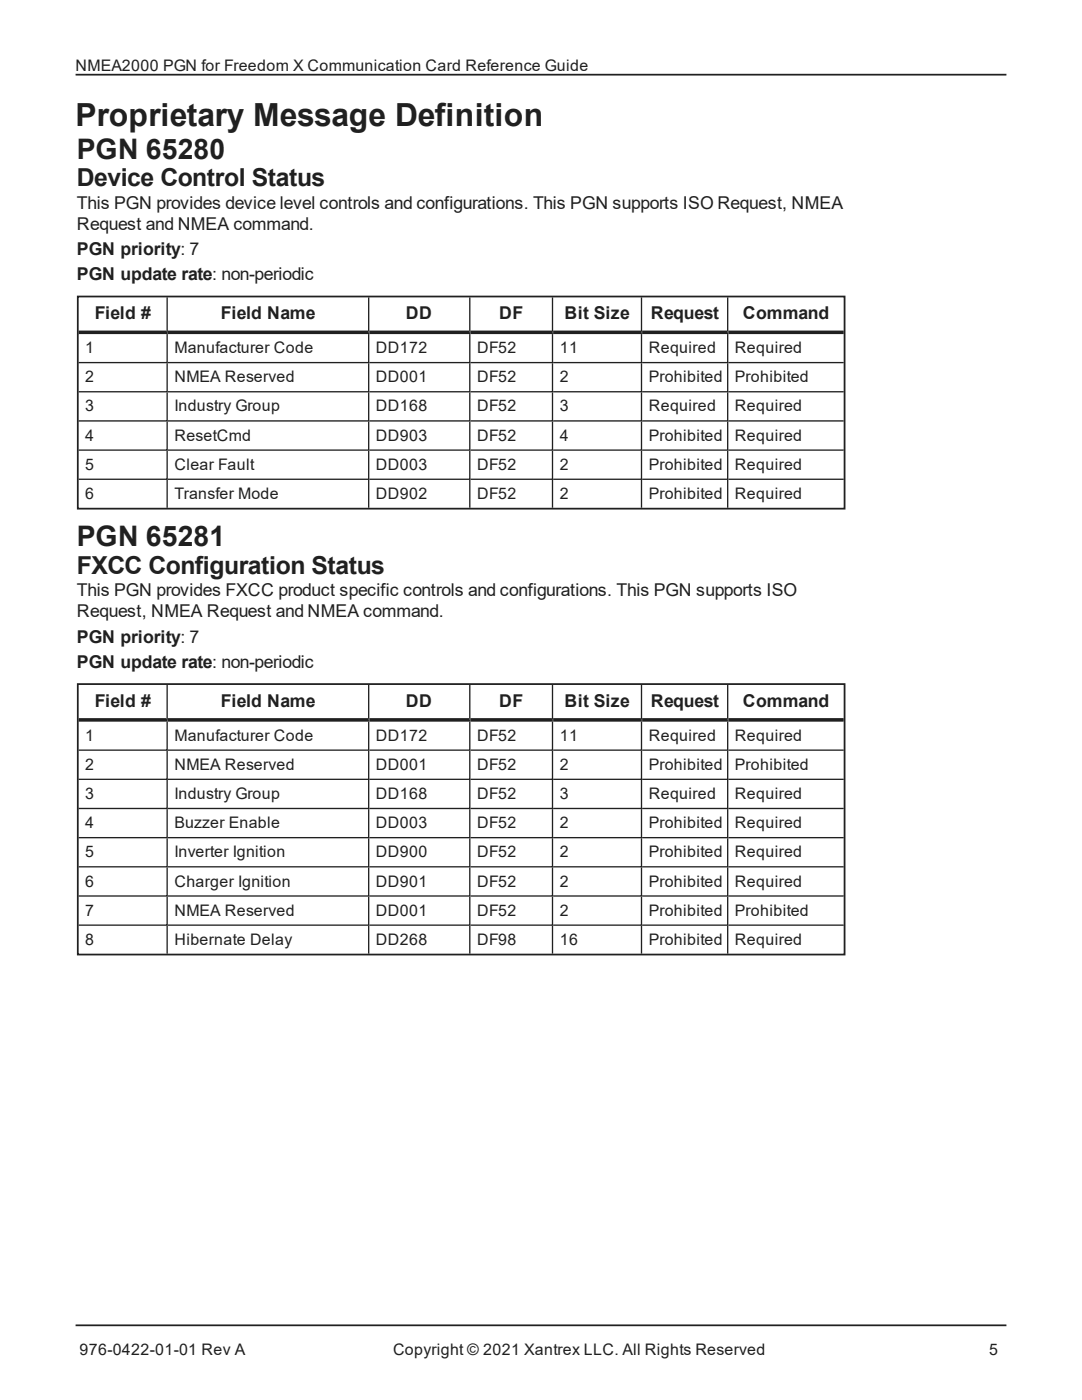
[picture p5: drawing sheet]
<svg xmlns="http://www.w3.org/2000/svg" width="216mm" height="279mm" viewBox="0 0 216 279" stroke-linecap="round" stroke-linejoin="round" font-family="sans-serif">
<defs><g id="words">
<text font-size="6.3" fill="#231f20" x="15.1" y="25.2">Proprietary Message Definition</text>
<g font-size="5.6" fill="#231f20">
<text x="15.3" y="31.7">PGN 65280</text>
<text x="15.3" y="109">PGN 65281</text>
</g>
<g font-size="4.9" fill="#231f20">
<text x="15.3" y="37.1">Device Control Status</text>
<text x="15.3" y="114.5">FXCC Configuration Status</text>
</g>
<g font-size="3.5" fill="#231f20">
<text x="15.3" y="41.6">This PGN provides device level controls and configurations. This PGN supports ISO Request, NMEA</text>
<text x="15.3" y="45.9">Request and NMEA command.</text>
<text x="15.3" y="50.9">PGN priority: 7</text>
<text x="15.3" y="55.9">PGN update rate: non-periodic</text>
<text x="18.9" y="63.7">Field #</text>
<text x="44.1" y="63.7">Field Name</text>
<text x="81" y="63.7">DD</text>
<text x="99.6" y="63.7">DF</text>
<text x="112.6" y="63.7">Bit Size</text>
<text x="129.9" y="63.7">Request</text>
<text x="148.2" y="63.7">Command</text>
<text x="15.3" y="119">This PGN provides FXCC product specific controls and configurations. This PGN supports ISO</text>
<text x="15.3" y="123.2">Request, NMEA Request and NMEA command.</text>
<text x="15.3" y="128.2">PGN priority: 7</text>
<text x="15.3" y="133.3">PGN update rate: non-periodic</text>
<text x="18.9" y="141.1">Field #</text>
<text x="44.1" y="141.1">Field Name</text>
<text x="81" y="141.1">DD</text>
<text x="99.6" y="141.1">DF</text>
<text x="112.6" y="141.1">Bit Size</text>
<text x="129.9" y="141.1">Request</text>
<text x="148.2" y="141.1">Command</text>
</g>
<g font-size="3.2" fill="#231f20">
<text x="15.1" y="14.1">NMEA2000 PGN for Freedom X Communication Card Reference Guide</text>
<text x="17" y="70.5">1</text>
<text x="34.8" y="70.5">Manufacturer Code</text>
<text x="75" y="70.5">DD172</text>
<text x="95.2" y="70.5">DF52</text>
<text x="111.7" y="70.5">11</text>
<text x="129.5" y="70.5">Required</text>
<text x="146.7" y="70.5">Required</text>
<text x="17" y="76.3">2</text>
<text x="34.8" y="76.3">NMEA Reserved</text>
<text x="75" y="76.3">DD001</text>
<text x="95.2" y="76.3">DF52</text>
<text x="111.7" y="76.3">2</text>
<text x="129.5" y="76.3">Prohibited</text>
<text x="146.7" y="76.3">Prohibited</text>
<text x="17" y="82.1">3</text>
<text x="34.8" y="82.1">Industry Group</text>
<text x="75" y="82.1">DD168</text>
<text x="95.2" y="82.1">DF52</text>
<text x="111.7" y="82.1">3</text>
<text x="129.5" y="82.1">Required</text>
<text x="146.7" y="82.1">Required</text>
<text x="17" y="87.9">4</text>
<text x="34.8" y="87.9">ResetCmd</text>
<text x="75" y="87.9">DD903</text>
<text x="95.2" y="87.9">DF52</text>
<text x="111.7" y="87.9">4</text>
<text x="129.5" y="87.9">Prohibited</text>
<text x="146.7" y="87.9">Required</text>
<text x="17" y="93.8">5</text>
<text x="34.8" y="93.8">Clear Fault</text>
<text x="75" y="93.8">DD003</text>
<text x="95.2" y="93.8">DF52</text>
<text x="111.7" y="93.8">2</text>
<text x="129.5" y="93.8">Prohibited</text>
<text x="146.7" y="93.8">Required</text>
<text x="17" y="99.6">6</text>
<text x="34.8" y="99.6">Transfer Mode</text>
<text x="75" y="99.6">DD902</text>
<text x="95.2" y="99.6">DF52</text>
<text x="111.7" y="99.6">2</text>
<text x="129.5" y="99.6">Prohibited</text>
<text x="146.7" y="99.6">Required</text>
<text x="17" y="147.8">1</text>
<text x="34.8" y="147.8">Manufacturer Code</text>
<text x="75" y="147.8">DD172</text>
<text x="95.2" y="147.8">DF52</text>
<text x="111.7" y="147.8">11</text>
<text x="129.5" y="147.8">Required</text>
<text x="146.7" y="147.8">Required</text>
<text x="17" y="153.6">2</text>
<text x="34.8" y="153.6">NMEA Reserved</text>
<text x="75" y="153.6">DD001</text>
<text x="95.2" y="153.6">DF52</text>
<text x="111.7" y="153.6">2</text>
<text x="129.5" y="153.6">Prohibited</text>
<text x="146.7" y="153.6">Prohibited</text>
<text x="17" y="159.5">3</text>
<text x="34.8" y="159.5">Industry Group</text>
<text x="75" y="159.5">DD168</text>
<text x="95.2" y="159.5">DF52</text>
<text x="111.7" y="159.5">3</text>
<text x="129.5" y="159.5">Required</text>
<text x="146.7" y="159.5">Required</text>
<text x="17" y="165.3">4</text>
<text x="34.8" y="165.3">Buzzer Enable</text>
<text x="75" y="165.3">DD003</text>
<text x="95.2" y="165.3">DF52</text>
<text x="111.7" y="165.3">2</text>
<text x="129.5" y="165.3">Prohibited</text>
<text x="146.7" y="165.3">Required</text>
<text x="17" y="171.1">5</text>
<text x="34.8" y="171.1">Inverter Ignition</text>
<text x="75" y="171.1">DD900</text>
<text x="95.2" y="171.1">DF52</text>
<text x="111.7" y="171.1">2</text>
<text x="129.5" y="171.1">Prohibited</text>
<text x="146.7" y="171.1">Required</text>
<text x="17" y="176.9">6</text>
<text x="34.8" y="176.9">Charger Ignition</text>
<text x="75" y="176.9">DD901</text>
<text x="95.2" y="176.9">DF52</text>
<text x="111.7" y="176.9">2</text>
<text x="129.5" y="176.9">Prohibited</text>
<text x="146.7" y="176.9">Required</text>
<text x="17" y="182.7">7</text>
<text x="34.8" y="182.7">NMEA Reserved</text>
<text x="75" y="182.7">DD001</text>
<text x="95.2" y="182.7">DF52</text>
<text x="111.7" y="182.7">2</text>
<text x="129.5" y="182.7">Prohibited</text>
<text x="146.7" y="182.7">Prohibited</text>
<text x="17" y="188.6">8</text>
<text x="34.8" y="188.6">Hibernate Delay</text>
<text x="75" y="188.6">DD268</text>
<text x="95.2" y="188.6">DF98</text>
<text x="111.7" y="188.6">16</text>
<text x="129.5" y="188.6">Prohibited</text>
<text x="146.7" y="188.6">Required</text>
<text x="15.9" y="270.4">976-0422-01-01 Rev A</text>
<text x="78.4" y="270.5">Copyright © 2021 Xantrex LLC. All Rights Reserved</text>
<text x="197.4" y="270.4">5</text>
</g>
</g></defs>
<path d="M15.1 14.9h185.7M15.5 59.2h153v42.3h-153zM15.1 264.5h185.7" fill="none" stroke="#231f20" stroke-width=".35"/>
<path d="M33.4 59.4v7.3" fill="none" stroke="#231f20" stroke-width=".26"/>
<path d="M15.7 66h17.5l.3 .7h-17.8z" fill-rule="evenodd" fill="#231f20"/>
<path d="M73.6 59.4v7.3" fill="none" stroke="#231f20" stroke-width=".26"/>
<path d="M33.5 66h39.9l.3 .7h-40.2z" fill-rule="evenodd" fill="#231f20"/>
<path d="M93.7 59.4v7.3" fill="none" stroke="#231f20" stroke-width=".26"/>
<path d="M73.7 66h19.9l.3 .7h-20.2z" fill-rule="evenodd" fill="#231f20"/>
<path d="M110.2 59.4v7.3" fill="none" stroke="#231f20" stroke-width=".26"/>
<path d="M93.9 66h16.2l.3 .7h-16.5z" fill-rule="evenodd" fill="#231f20"/>
<path d="M128 59.4v7.3" fill="none" stroke="#231f20" stroke-width=".26"/>
<path d="M110.4 66h17.5l.2 .7h-17.7z" fill-rule="evenodd" fill="#231f20"/>
<path d="M145.2 59.4v7.3" fill="none" stroke="#231f20" stroke-width=".26"/>
<path d="M128.1 66h17l.2 .7h-17.2z" fill-rule="evenodd" fill="#231f20"/>
<path d="M145.3 66.3h23.1" fill="none" stroke="#231f20" stroke-width=".71" stroke-linecap="butt"/>
<g fill="none" stroke="#231f20" stroke-width=".26">
<path d="M33.4 66.7v5.7h-17.7M33.4 72.5v5.7h-17.7M33.4 78.3v5.7h-17.7M73.6 66.7v5.7h-40.1M73.6 72.5v5.7h-40.1M73.6 78.3v5.7h-40.1M93.7 66.7v5.7h-20M93.7 72.5v5.7h-20M93.7 78.3v5.7h-20M110.2 66.7v5.7h-16.3M110.2 72.5v5.7h-16.3M110.2 78.3v5.7h-16.3"/>
<path d="M128 66.7v5.7h-17.6M128 72.5v5.7h-17.6M128 78.3v5.7h-17.6M145.2 66.7v5.7h-17.1M145.2 72.5v5.7h-17.1M145.2 78.3v5.7h-17.1M145.3 72.4h23.1M145.3 78.2h23.1M33.4 84.1v5.7h-17.7M33.4 90v5.6h-17.7M33.4 95.8v5.5M73.6 84.1v5.7h-40.1"/>
<path d="M73.6 90v5.6h-40.1M73.6 95.8v5.5M93.7 84.1v5.7h-20M93.7 90v5.6h-20M93.7 95.8v5.5M110.2 84.1v5.7h-16.3M110.2 90v5.6h-16.3M110.2 95.8v5.5M128 84.1v5.7h-17.6M128 90v5.6h-17.6M128 95.8v5.5M145.2 84.1v5.7h-17.1"/>
<path d="M145.2 90v5.6h-17.1M145.2 95.8v5.5M145.3 84h23.1M145.3 89.8h23.1M145.3 95.6h23.1M33.4 136.7v7.3"/>
</g>
<path d="M15.5 136.5h153v54h-153z" fill="none" stroke="#231f20" stroke-width=".35"/>
<path d="M15.7 143.3h17.5l.3 .7h-17.8z" fill-rule="evenodd" fill="#231f20"/>
<path d="M73.6 136.7v7.3" fill="none" stroke="#231f20" stroke-width=".26"/>
<path d="M33.5 143.3h39.9l.3 .7h-40.2z" fill-rule="evenodd" fill="#231f20"/>
<path d="M93.7 136.7v7.3" fill="none" stroke="#231f20" stroke-width=".26"/>
<path d="M73.7 143.3h19.9l.3 .7h-20.2z" fill-rule="evenodd" fill="#231f20"/>
<path d="M110.2 136.7v7.3" fill="none" stroke="#231f20" stroke-width=".26"/>
<path d="M93.9 143.3h16.2l.3 .7h-16.5z" fill-rule="evenodd" fill="#231f20"/>
<path d="M128 136.7v7.3" fill="none" stroke="#231f20" stroke-width=".26"/>
<path d="M110.4 143.3h17.5l.2 .7h-17.7z" fill-rule="evenodd" fill="#231f20"/>
<path d="M145.2 136.7v7.3" fill="none" stroke="#231f20" stroke-width=".26"/>
<path d="M128.1 143.3h17l.2 .7h-17.2z" fill-rule="evenodd" fill="#231f20"/>
<path d="M145.3 143.7h23.1" fill="none" stroke="#231f20" stroke-width=".71" stroke-linecap="butt"/>
<g fill="none" stroke="#231f20" stroke-width=".26">
<path d="M33.4 144v5.7h-17.7M33.4 149.8v5.7h-17.7M33.4 155.7v5.7h-17.7M73.6 144v5.7h-40.1M73.6 149.8v5.7h-40.1M73.6 155.7v5.7h-40.1M93.7 144v5.7h-20M93.7 149.8v5.7h-20M93.7 155.7v5.7h-20M110.2 144v5.7h-16.3M110.2 149.8v5.7h-16.3M110.2 155.7v5.7h-16.3"/>
<path d="M128 144v5.7h-17.6M128 149.8v5.7h-17.6M128 155.7v5.7h-17.6M145.2 144v5.7h-17.1M145.2 149.8v5.7h-17.1M145.2 155.7v5.7h-17.1M145.3 149.7h23.1M145.3 155.5h23.1M33.4 161.5v5.7h-17.7M33.4 167.3v5.7h-17.7M33.4 173.1v5.7h-17.7M33.4 178.9v5.7h-17.7"/>
<path d="M73.6 161.5v5.7h-40.1M73.6 167.3v5.7h-40.1M73.6 173.1v5.7h-40.1M73.6 178.9v5.7h-40.1M93.7 161.5v5.7h-20M93.7 167.3v5.7h-20M93.7 173.1v5.7h-20M93.7 178.9v5.7h-20M110.2 161.5v5.7h-16.3M110.2 167.3v5.7h-16.3M110.2 173.1v5.7h-16.3M110.2 178.9v5.7h-16.3"/>
<path d="M128 161.5v5.7h-17.6M128 167.3v5.7h-17.6M128 173.1v5.7h-17.6M128 178.9v5.7h-17.6M145.2 161.5v5.7h-17.1M145.2 167.3v5.7h-17.1M145.2 173.1v5.7h-17.1M145.2 178.9v5.7h-17.1M145.3 161.4h23.1M145.3 167.2h23.1M145.3 173h23.1M145.3 178.8h23.1"/>
<path d="M33.4 184.8v5.5M73.6 184.8v5.5M93.7 184.8v5.5M110.2 184.8v5.5M128 184.8v5.5M145.2 184.8v5.5M145.3 184.6h23.1"/>
</g>
<use href="#words"/>
</svg>
